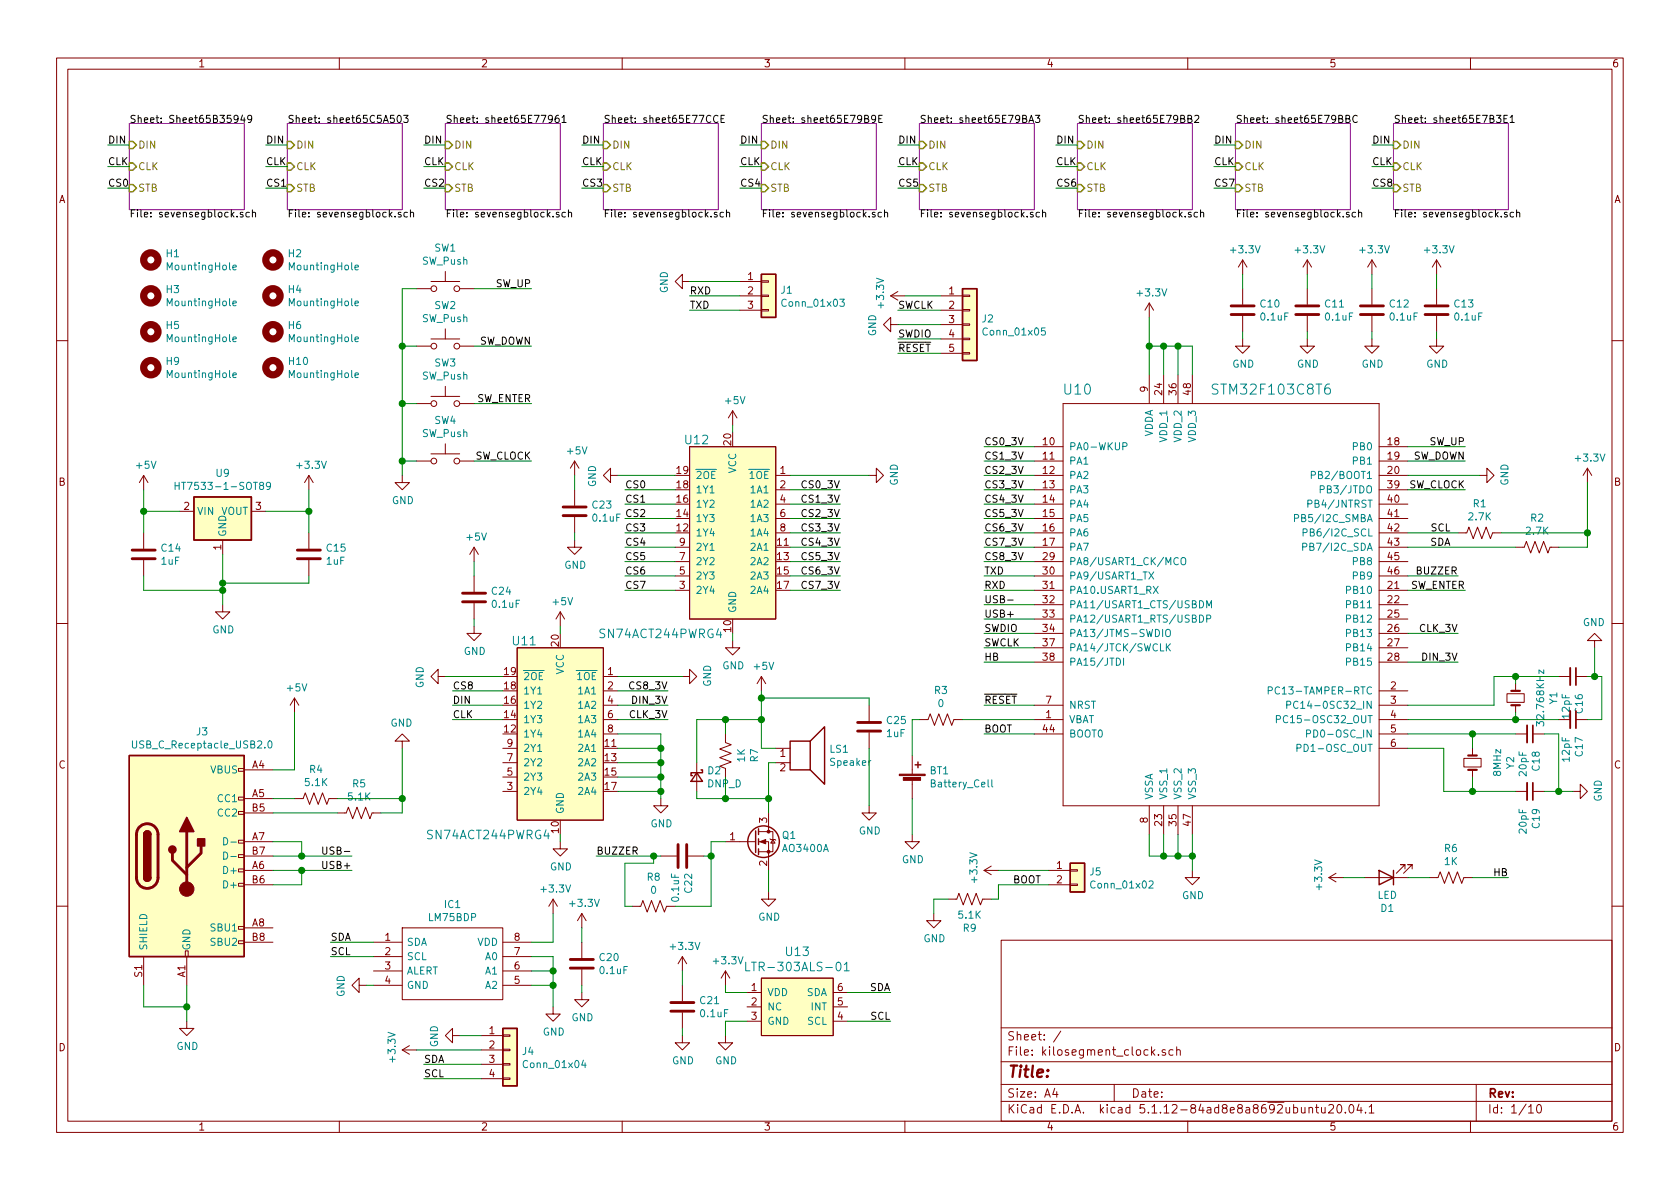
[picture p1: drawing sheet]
<svg xmlns="http://www.w3.org/2000/svg" width="297mm" height="210mm" viewBox="0 0 297 210" stroke-linecap="round" stroke-linejoin="round" font-family="sans-serif">
<defs><g id="words">
<text font-size="2.8" fill="#840000" x="178" y="190.5">Title:</text>
<g font-size="2.5" fill="#008484">
<text x="188.2" y="69.8">U10</text>
<text x="215" y="69.8">STM32F103C8T6</text>
</g>
<g font-size="2.1" fill="#008484">
<text x="121.2" y="78.6">U12</text>
<text x="106.3" y="112.8">SN74ACT244PWRG4</text>
<text x="90.8" y="114.1">U11</text>
<text x="75.8" y="148.4">SN74ACT244PWRG4</text>
<text x="133.1" y="171.7">LTR-303ALS-01</text>
<text x="139" y="169.1">U13</text>
</g>
<g font-size="2.1" fill="#840000">
<text x="178" y="184">Sheet: /</text>
<text x="178" y="186.7">File: kilosegment_clock.sch</text>
<text x="178" y="196.9">KiCad E.D.A. kicad 5.1.12-84ad8e8a8692ubuntu20.04.1</text>
<text x="178" y="194.1">Size: A4</text>
<text x="200" y="194.1">Date:</text>
<text x="263" y="194.1">Rev:</text>
<text x="263" y="196.9">Id: 1/10</text>
</g>
<g font-size="1.8" fill="#840000">
<text x="35" y="11.9">1</text>
<text x="85" y="11.9">2</text>
<text x="135" y="11.9">3</text>
<text x="185" y="11.9">4</text>
<text x="235" y="11.9">5</text>
<text x="285" y="11.9">6</text>
<text x="10.4" y="35.9">A</text>
<text x="285.4" y="35.9">A</text>
<text x="132.2" y="49.5">1</text>
<text x="132.2" y="52.1">2</text>
<text x="167.8" y="52.1">1</text>
<text x="132.2" y="54.6">3</text>
<text x="167.8" y="54.6">2</text>
<text x="167.8" y="57.1">3</text>
<text x="167.8" y="59.7">4</text>
<text x="167.8" y="62.2">5</text>
<text x="202.9" y="69.3" transform="rotate(-90 202.9 69.3)">9</text>
<text x="205.5" y="69.8" transform="rotate(-90 205.5 69.8)">24</text>
<text x="208" y="69.8" transform="rotate(-90 208 69.8)">36</text>
<text x="210.6" y="69.8" transform="rotate(-90 210.6 69.8)">48</text>
<text x="119.7" y="83.8">19</text>
<text x="129.3" y="78.7" transform="rotate(-90 129.3 78.7)">20</text>
<text x="137.9" y="83.8">1</text>
<text x="184.5" y="78.7">10</text>
<text x="184.5" y="81.3">11</text>
<text x="184.5" y="83.8">12</text>
<text x="245.4" y="78.7">18</text>
<text x="245.4" y="81.3">19</text>
<text x="245.4" y="83.8">20</text>
<text x="10.4" y="85.9">B</text>
<text x="119.7" y="88.9">16</text>
<text x="119.7" y="86.4">18</text>
<text x="137.9" y="86.4">2</text>
<text x="137.9" y="88.9">4</text>
<text x="184.5" y="86.4">13</text>
<text x="184.5" y="88.9">14</text>
<text x="245.4" y="86.4">39</text>
<text x="245.4" y="88.9">40</text>
<text x="285.4" y="85.9">B</text>
<text x="32.5" y="90.2">2</text>
<text x="45.2" y="90.2">3</text>
<text x="119.7" y="94">12</text>
<text x="119.7" y="91.4">14</text>
<text x="137.9" y="91.4">6</text>
<text x="137.9" y="94">8</text>
<text x="184.5" y="91.4">15</text>
<text x="184.5" y="94">16</text>
<text x="245.4" y="91.4">41</text>
<text x="245.4" y="94">42</text>
<text x="39.1" y="97.3" transform="rotate(-90 39.1 97.3)">1</text>
<text x="120.2" y="101.6">5</text>
<text x="120.2" y="99.1">7</text>
<text x="120.2" y="96.5">9</text>
<text x="137.5" y="96.5">11</text>
<text x="137.5" y="99.1">13</text>
<text x="137.5" y="101.6">15</text>
<text x="184.5" y="96.5">17</text>
<text x="184.5" y="99.1">29</text>
<text x="184.5" y="101.6">30</text>
<text x="245.4" y="96.5">43</text>
<text x="245.4" y="99.1">45</text>
<text x="245.4" y="101.6">46</text>
<text x="120.2" y="104.1">3</text>
<text x="137.5" y="104.1">17</text>
<text x="184.5" y="104.1">31</text>
<text x="184.5" y="106.7">32</text>
<text x="245.4" y="104.1">21</text>
<text x="245.4" y="106.7">22</text>
<text x="129.3" y="111.7" transform="rotate(-90 129.3 111.7)">10</text>
<text x="184.5" y="109.2">33</text>
<text x="184.5" y="111.8">34</text>
<text x="245.4" y="109.2">25</text>
<text x="245.4" y="111.8">26</text>
<text x="89.2" y="119.4">19</text>
<text x="98.8" y="114.2" transform="rotate(-90 98.8 114.2)">20</text>
<text x="107.5" y="119.4">1</text>
<text x="184.5" y="114.3">37</text>
<text x="184.5" y="116.8">38</text>
<text x="245.4" y="114.3">27</text>
<text x="245.4" y="116.8">28</text>
<text x="89.2" y="124.5">16</text>
<text x="89.2" y="121.9">18</text>
<text x="107.5" y="121.9">2</text>
<text x="107.5" y="124.5">4</text>
<text x="184.9" y="124.5">7</text>
<text x="245.9" y="121.9">2</text>
<text x="245.9" y="124.5">3</text>
<text x="89.2" y="129.5">12</text>
<text x="89.2" y="127">14</text>
<text x="107.5" y="127">6</text>
<text x="107.5" y="129.5">8</text>
<text x="184.5" y="129.5">44</text>
<text x="184.9" y="127">1</text>
<text x="245.9" y="127">4</text>
<text x="245.9" y="129.5">5</text>
<text x="10.4" y="135.9">C</text>
<text x="44.6" y="135.9">A4</text>
<text x="89.7" y="137.2">5</text>
<text x="89.7" y="134.6">7</text>
<text x="89.7" y="132.1">9</text>
<text x="107" y="132.1">11</text>
<text x="107" y="134.6">13</text>
<text x="107" y="137.2">15</text>
<text x="137.9" y="133.9">1</text>
<text x="137.9" y="136.4">2</text>
<text x="245.9" y="132.1">6</text>
<text x="285.4" y="135.9">C</text>
<text x="44.6" y="141">A5</text>
<text x="44.6" y="143.5">B5</text>
<text x="89.7" y="139.7">3</text>
<text x="107" y="139.7">17</text>
<text x="44.6" y="148.6">A7</text>
<text x="98.8" y="147.3" transform="rotate(-90 98.8 147.3)">10</text>
<text x="129.1" y="148.6">1</text>
<text x="135.6" y="145.5" transform="rotate(-90 135.6 145.5)">3</text>
<text x="202.9" y="145.5" transform="rotate(-90 202.9 145.5)">8</text>
<text x="205.5" y="146" transform="rotate(-90 205.5 146)">23</text>
<text x="208" y="146" transform="rotate(-90 208 146)">35</text>
<text x="210.6" y="146" transform="rotate(-90 210.6 146)">47</text>
<text x="44.6" y="153.7">A6</text>
<text x="44.6" y="151.1">B7</text>
<text x="135.6" y="153.1" transform="rotate(-90 135.6 153.1)">2</text>
<text x="186.8" y="153.7">1</text>
<text x="44.6" y="156.2">B6</text>
<text x="186.8" y="156.2">2</text>
<text x="44.6" y="163.8">A8</text>
<text x="44.6" y="166.4">B8</text>
<text x="68.1" y="166.4">1</text>
<text x="91" y="166.4">8</text>
<text x="25.1" y="172.8" transform="rotate(-90 25.1 172.8)">S1</text>
<text x="32.8" y="172.8" transform="rotate(-90 32.8 172.8)">A1</text>
<text x="68.1" y="168.9">2</text>
<text x="68.1" y="171.4">3</text>
<text x="68.1" y="174">4</text>
<text x="91" y="174">5</text>
<text x="91" y="171.4">6</text>
<text x="91" y="168.9">7</text>
<text x="132.9" y="175.3">1</text>
<text x="132.9" y="177.8">2</text>
<text x="148.1" y="177.8">5</text>
<text x="148.1" y="175.3">6</text>
<text x="10.4" y="185.9">D</text>
<text x="86.5" y="182.9">1</text>
<text x="86.5" y="185.4">2</text>
<text x="132.9" y="180.3">3</text>
<text x="148.1" y="180.3">4</text>
<text x="285.4" y="185.9">D</text>
<text x="86.5" y="188">3</text>
<text x="86.5" y="190.5">4</text>
<text x="35" y="199.9">1</text>
<text x="85" y="199.9">2</text>
<text x="135" y="199.9">3</text>
<text x="185" y="199.9">4</text>
<text x="235" y="199.9">5</text>
<text x="285" y="199.9">6</text>
</g>
<g font-size="1.8">
<text x="22.9" y="21.7">Sheet: Sheet65B35949</text>
<text x="50.8" y="21.7">Sheet: sheet65C5A503</text>
<text x="78.7" y="21.7">Sheet: sheet65E77961</text>
<text x="106.7" y="21.7">Sheet: sheet65E77CCE</text>
<text x="134.6" y="21.7">Sheet: sheet65E79B9E</text>
<text x="162.6" y="21.7">Sheet: sheet65E79BA3</text>
<text x="190.5" y="21.7">Sheet: sheet65E79BB2</text>
<text x="218.4" y="21.7">Sheet: sheet65E79BBC</text>
<text x="246.4" y="21.7">Sheet: sheet65E7B3E1</text>
<text x="19" y="25.4">DIN</text>
<text x="19" y="29.2">CLK</text>
<text x="47" y="29.2">CLK</text>
<text x="47" y="25.4">DIN</text>
<text x="74.9" y="29.2">CLK</text>
<text x="74.9" y="25.4">DIN</text>
<text x="102.9" y="29.2">CLK</text>
<text x="102.9" y="25.4">DIN</text>
<text x="130.8" y="25.4">DIN</text>
<text x="130.8" y="29.2">CLK</text>
<text x="158.7" y="25.4">DIN</text>
<text x="158.7" y="29.2">CLK</text>
<text x="186.7" y="29.2">CLK</text>
<text x="186.7" y="25.4">DIN</text>
<text x="214.6" y="29.2">CLK</text>
<text x="214.6" y="25.4">DIN</text>
<text x="242.6" y="25.4">DIN</text>
<text x="242.6" y="29.2">CLK</text>
<text x="19" y="33">CS0</text>
<text x="47" y="33">CS1</text>
<text x="74.9" y="33">CS2</text>
<text x="102.9" y="33">CS3</text>
<text x="130.8" y="33">CS4</text>
<text x="158.7" y="33">CS5</text>
<text x="186.7" y="33">CS6</text>
<text x="214.6" y="33">CS7</text>
<text x="242.6" y="33">CS8</text>
<text x="22.9" y="38.4">File: sevensegblock.sch</text>
<text x="50.8" y="38.4">File: sevensegblock.sch</text>
<text x="78.7" y="38.4">File: sevensegblock.sch</text>
<text x="106.7" y="38.4">File: sevensegblock.sch</text>
<text x="134.6" y="38.4">File: sevensegblock.sch</text>
<text x="162.6" y="38.4">File: sevensegblock.sch</text>
<text x="190.5" y="38.4">File: sevensegblock.sch</text>
<text x="218.4" y="38.4">File: sevensegblock.sch</text>
<text x="246.4" y="38.4">File: sevensegblock.sch</text>
<text x="87.7" y="50.8">SW_UP</text>
<text x="121.9" y="52.1">RXD</text>
<text x="121.9" y="54.6">TXD</text>
<text x="158.7" y="54.6">SWCLK</text>
<text x="158.7" y="59.7">SWDIO</text>
<text x="84.6" y="61">SW_DOWN</text>
<text x="158.7" y="62.2">RESET</text>
<text x="84.2" y="71.1">SW_ENTER</text>
<text x="83.9" y="81.3">SW_CLOCK</text>
<text x="174" y="78.7">CS0_3V</text>
<text x="174" y="81.3">CS1_3V</text>
<text x="174" y="83.8">CS2_3V</text>
<text x="249.7" y="81.3">SW_DOWN</text>
<text x="252.8" y="78.7">SW_UP</text>
<text x="110.5" y="86.4">CS0</text>
<text x="110.5" y="88.9">CS1</text>
<text x="142" y="86.4">CS0_3V</text>
<text x="142" y="88.9">CS1_3V</text>
<text x="174" y="88.9">CS4_3V</text>
<text x="174" y="86.4">CS3_3V</text>
<text x="249" y="86.4">SW_CLOCK</text>
<text x="110.5" y="91.4">CS2</text>
<text x="110.5" y="94">CS3</text>
<text x="142" y="91.4">CS2_3V</text>
<text x="142" y="94">CS3_3V</text>
<text x="174" y="91.4">CS5_3V</text>
<text x="174" y="94">CS6_3V</text>
<text x="253" y="94">SCL</text>
<text x="110.5" y="96.5">CS4</text>
<text x="110.5" y="99.1">CS5</text>
<text x="110.5" y="101.6">CS6</text>
<text x="142" y="96.5">CS4_3V</text>
<text x="142" y="99.1">CS5_3V</text>
<text x="142" y="101.6">CS6_3V</text>
<text x="174" y="101.6">TXD</text>
<text x="174" y="96.5">CS7_3V</text>
<text x="174" y="99.1">CS8_3V</text>
<text x="250.6" y="101.6">BUZZER</text>
<text x="252.8" y="96.5">SDA</text>
<text x="110.5" y="104.1">CS7</text>
<text x="142" y="104.1">CS7_3V</text>
<text x="174" y="104.1">RXD</text>
<text x="174" y="106.7">USB-</text>
<text x="249.3" y="104.1">SW_ENTER</text>
<text x="174" y="111.8">SWDIO</text>
<text x="174" y="109.2">USB+</text>
<text x="251" y="111.8">CLK_3V</text>
<text x="174" y="116.8">HB</text>
<text x="174" y="114.3">SWCLK</text>
<text x="251.6" y="116.8">DIN_3V</text>
<text x="80" y="124.5">DIN</text>
<text x="80" y="121.9">CS8</text>
<text x="111.5" y="121.9">CS8_3V</text>
<text x="111.9" y="124.5">DIN_3V</text>
<text x="174" y="124.5">RESET</text>
<text x="80" y="127">CLK</text>
<text x="111.3" y="127">CLK_3V</text>
<text x="174" y="129.5">BOOT</text>
<text x="57.5" y="153.7">USB+</text>
<text x="57.9" y="151.1">USB-</text>
<text x="105.4" y="151.1">BUZZER</text>
<text x="264.1" y="154.9">HB</text>
<text x="179.1" y="156.2">BOOT</text>
<text x="58.4" y="166.4">SDA</text>
<text x="58.4" y="168.9">SCL</text>
<text x="153.7" y="175.3">SDA</text>
<text x="153.9" y="180.3">SCL</text>
<text x="74.9" y="188">SDA</text>
<text x="74.9" y="190.5">SCL</text>
</g>
<g font-size="1.8" fill="#848400">
<text x="24.4" y="26.3">DIN</text>
<text x="52.3" y="26.3">DIN</text>
<text x="80.3" y="26.3">DIN</text>
<text x="108.2" y="26.3">DIN</text>
<text x="136.1" y="26.3">DIN</text>
<text x="164.1" y="26.3">DIN</text>
<text x="192" y="26.3">DIN</text>
<text x="220" y="26.3">DIN</text>
<text x="247.9" y="26.3">DIN</text>
<text x="24.4" y="30.1">CLK</text>
<text x="24.4" y="33.9">STB</text>
<text x="52.3" y="30.1">CLK</text>
<text x="52.3" y="33.9">STB</text>
<text x="80.3" y="30.1">CLK</text>
<text x="80.3" y="33.9">STB</text>
<text x="108.2" y="30.1">CLK</text>
<text x="108.2" y="33.9">STB</text>
<text x="136.1" y="30.1">CLK</text>
<text x="136.1" y="33.9">STB</text>
<text x="164.1" y="30.1">CLK</text>
<text x="164.1" y="33.9">STB</text>
<text x="192" y="30.1">CLK</text>
<text x="192" y="33.9">STB</text>
<text x="220" y="30.1">CLK</text>
<text x="220" y="33.9">STB</text>
<text x="247.9" y="30.1">CLK</text>
<text x="247.9" y="33.9">STB</text>
</g>
<g font-size="1.8" fill="#008484">
<text x="29.4" y="45.5">H1</text>
<text x="29.8" y="47.8">MountingHole</text>
<text x="51" y="45.5">H2</text>
<text x="51.4" y="47.8">MountingHole</text>
<text x="74.7" y="46.8">SW_Push</text>
<text x="76.8" y="44.5">SW1</text>
<text x="217.8" y="44.8">+3.3V</text>
<text x="229.2" y="44.8">+3.3V</text>
<text x="240.6" y="44.8">+3.3V</text>
<text x="252" y="44.8">+3.3V</text>
<text x="29.4" y="51.8">H3</text>
<text x="51" y="51.8">H4</text>
<text x="118.1" y="51.9" transform="rotate(-90 118.1 51.9)">GND</text>
<text x="138.1" y="51.9">J1</text>
<text x="201.2" y="52.4">+3.3V</text>
<text x="29.4" y="58.2">H5</text>
<text x="29.8" y="54.1">MountingHole</text>
<text x="51" y="58.2">H6</text>
<text x="51.4" y="54.1">MountingHole</text>
<text x="74.7" y="57">SW_Push</text>
<text x="76.8" y="54.7">SW2</text>
<text x="138.6" y="54.2">Conn_01x03</text>
<text x="154.9" y="59.5" transform="rotate(-90 154.9 59.5)">GND</text>
<text x="156.3" y="54.3" transform="rotate(-90 156.3 54.3)">+3.3V</text>
<text x="173.7" y="57">J2</text>
<text x="174.1" y="59.3">Conn_01x05</text>
<text x="222.9" y="54.4">C10</text>
<text x="223" y="56.7">0.1uF</text>
<text x="234.3" y="54.4">C11</text>
<text x="234.4" y="56.7">0.1uF</text>
<text x="245.8" y="54.4">C12</text>
<text x="245.9" y="56.7">0.1uF</text>
<text x="257.2" y="54.4">C13</text>
<text x="257.3" y="56.7">0.1uF</text>
<text x="29.4" y="64.5">H9</text>
<text x="29.8" y="60.5">MountingHole</text>
<text x="51.1" y="64.5">H10</text>
<text x="51.4" y="60.5">MountingHole</text>
<text x="76.8" y="64.8">SW3</text>
<text x="217.9" y="65">GND</text>
<text x="229.3" y="65">GND</text>
<text x="240.7" y="65">GND</text>
<text x="252.2" y="65">GND</text>
<text x="29.8" y="66.8">MountingHole</text>
<text x="51.4" y="66.8">MountingHole</text>
<text x="74.7" y="67.1">SW_Push</text>
<text x="128.3" y="71.5">+5V</text>
<text x="74.7" y="77.3">SW_Push</text>
<text x="76.8" y="75">SW4</text>
<text x="203.8" y="77.4" transform="rotate(-90 203.8 77.4)">VDDA</text>
<text x="24.2" y="82.9">+5V</text>
<text x="52.7" y="82.9">+3.3V</text>
<text x="100.4" y="80.4">+5V</text>
<text x="130.2" y="83.7" transform="rotate(-90 130.2 83.7)">VCC</text>
<text x="189" y="79.6">PA0-WKUP</text>
<text x="189" y="82.2">PA1</text>
<text x="206.4" y="78.1" transform="rotate(-90 206.4 78.1)">VDD_1</text>
<text x="208.9" y="78.1" transform="rotate(-90 208.9 78.1)">VDD_2</text>
<text x="211.5" y="78.1" transform="rotate(-90 211.5 78.1)">VDD_3</text>
<text x="239.4" y="79.6">PB0</text>
<text x="239.4" y="82.2">PB1</text>
<text x="278.7" y="81.6">+3.3V</text>
<text x="32.4" y="86.6">HT7533-1-SOT89</text>
<text x="38.3" y="84.3">U9</text>
<text x="69.3" y="89.1">GND</text>
<text x="104.8" y="89.9">C23</text>
<text x="105.4" y="86.2" transform="rotate(-90 105.4 86.2)">GND</text>
<text x="122.9" y="89.8">1Y2</text>
<text x="122.9" y="87.2">1Y1</text>
<text x="122.9" y="84.7">2OE</text>
<text x="132.6" y="84.7">1OE</text>
<text x="132.9" y="87.2">1A1</text>
<text x="132.9" y="89.8">1A2</text>
<text x="158.7" y="85.9" transform="rotate(-90 158.7 85.9)">GND</text>
<text x="189" y="84.7">PA2</text>
<text x="189" y="87.2">PA3</text>
<text x="189" y="89.8">PA4</text>
<text x="232" y="89.8">PB4/JNTRST</text>
<text x="232.8" y="84.7">PB2/BOOT1</text>
<text x="234.2" y="87.2">PB3/JTDO</text>
<text x="260.5" y="89.7">R1</text>
<text x="266.7" y="85.9" transform="rotate(-90 266.7 85.9)">GND</text>
<text x="34.8" y="91.1">VIN</text>
<text x="39" y="91.1">VOUT</text>
<text x="40" y="95" transform="rotate(-90 40 95)">GND</text>
<text x="82.6" y="95.6">+5V</text>
<text x="104.9" y="92.2">0.1uF</text>
<text x="122.9" y="94.9">1Y4</text>
<text x="122.9" y="92.3">1Y3</text>
<text x="132.9" y="92.3">1A3</text>
<text x="132.9" y="94.9">1A4</text>
<text x="189" y="92.3">PA5</text>
<text x="189" y="94.9">PA6</text>
<text x="229.9" y="92.3">PB5/I2C_SMBA</text>
<text x="231.6" y="94.9">PB6/I2C_SCL</text>
<text x="259.8" y="92">2.7K</text>
<text x="269.9" y="94.6">2.7K</text>
<text x="270.7" y="92.2">R2</text>
<text x="28.5" y="99.9">1uF</text>
<text x="28.6" y="97.6">C14</text>
<text x="57.8" y="99.9">1uF</text>
<text x="57.8" y="97.6">C15</text>
<text x="99.8" y="100.6">GND</text>
<text x="122.9" y="99.9">2Y2</text>
<text x="122.9" y="97.4">2Y1</text>
<text x="132.9" y="97.4">2A1</text>
<text x="132.9" y="99.9">2A2</text>
<text x="189" y="97.4">PA7</text>
<text x="189" y="99.9">PA8/USART1_CK/MCO</text>
<text x="231.4" y="97.4">PB7/I2C_SDA</text>
<text x="239.4" y="99.9">PB8</text>
<text x="87" y="105.2">C24</text>
<text x="87.1" y="107.5">0.1uF</text>
<text x="97.8" y="107">+5V</text>
<text x="122.9" y="105">2Y4</text>
<text x="122.9" y="102.5">2Y3</text>
<text x="132.9" y="102.5">2A3</text>
<text x="132.9" y="105">2A4</text>
<text x="189" y="102.5">PA9/USART1_TX</text>
<text x="189" y="105">PA10.USART1_RX</text>
<text x="189" y="107.6">PA11/USART1_CTS/USBDM</text>
<text x="238.4" y="105">PB10</text>
<text x="238.4" y="107.6">PB11</text>
<text x="239.4" y="102.5">PB9</text>
<text x="37.5" y="112">GND</text>
<text x="130.2" y="108.5" transform="rotate(-90 130.2 108.5)">GND</text>
<text x="189" y="110.1">PA12/USART1_RTS/USBDP</text>
<text x="189" y="112.6">PA13/JTMS-SWDIO</text>
<text x="238.4" y="110.1">PB12</text>
<text x="238.4" y="112.6">PB13</text>
<text x="279.9" y="110.7">GND</text>
<text x="82" y="115.8">GND</text>
<text x="99.7" y="119.3" transform="rotate(-90 99.7 119.3)">VCC</text>
<text x="127.7" y="118.4">GND</text>
<text x="133.4" y="118.5">+5V</text>
<text x="189" y="115.2">PA14/JTCK/SWCLK</text>
<text x="189" y="117.7">PA15/JTDI</text>
<text x="238.4" y="115.2">PB14</text>
<text x="238.4" y="117.7">PB15</text>
<text x="50.9" y="122.3">+5V</text>
<text x="74.9" y="121.7" transform="rotate(-90 74.9 121.7)">GND</text>
<text x="92.5" y="125.3">1Y2</text>
<text x="92.5" y="122.8">1Y1</text>
<text x="92.5" y="120.3">2OE</text>
<text x="102.1" y="120.3">1OE</text>
<text x="102.4" y="122.8">1A1</text>
<text x="102.4" y="125.3">1A2</text>
<text x="125.7" y="121.5" transform="rotate(-90 125.7 121.5)">GND</text>
<text x="165.3" y="122.7">R3</text>
<text x="165.9" y="125">0</text>
<text x="189" y="125.3">NRST</text>
<text x="226.1" y="122.8">PC13-TAMPER-RTC</text>
<text x="229.6" y="125.3">PC14-0SC32_IN</text>
<text x="275.3" y="124.5" transform="rotate(-90 275.3 124.5)">Y1</text>
<text x="34.8" y="130">J3</text>
<text x="69" y="128.5">GND</text>
<text x="92.5" y="130.4">1Y4</text>
<text x="92.5" y="127.9">1Y3</text>
<text x="102.4" y="127.9">1A3</text>
<text x="102.4" y="130.4">1A4</text>
<text x="156.8" y="130.3">1uF</text>
<text x="156.9" y="128">C25</text>
<text x="189" y="127.9">VBAT</text>
<text x="189" y="130.4">BOOT0</text>
<text x="227.3" y="127.9">PC15-OSC32_OUT</text>
<text x="232.2" y="130.4">PD0-OSC_IN</text>
<text x="273" y="127.9" transform="rotate(-90 273 127.9)">32.768KHz</text>
<text x="277.5" y="127" transform="rotate(-90 277.5 127)">12pF</text>
<text x="279.9" y="126.1" transform="rotate(-90 279.9 126.1)">C16</text>
<text x="24" y="132.4">USB_C_Receptacle_USB2.0</text>
<text x="37.3" y="136.8">VBUS</text>
<text x="54.8" y="136.7">R4</text>
<text x="92.5" y="135.5">2Y2</text>
<text x="92.5" y="133">2Y1</text>
<text x="102.4" y="133">2A1</text>
<text x="102.4" y="135.5">2A2</text>
<text x="125.2" y="136.9">D2</text>
<text x="131.7" y="134.7" transform="rotate(-90 131.7 134.7)">1K</text>
<text x="134" y="134.7" transform="rotate(-90 134 134.7)">R7</text>
<text x="146.7" y="133.1">LS1</text>
<text x="146.9" y="135.4">Speaker</text>
<text x="164.4" y="136.9">BT1</text>
<text x="230.3" y="133">PD1-OSC_OUT</text>
<text x="265.4" y="137.2" transform="rotate(-90 265.4 137.2)">8MHz</text>
<text x="267.7" y="135.9" transform="rotate(-90 267.7 135.9)">Y2</text>
<text x="269.9" y="137.2" transform="rotate(-90 269.9 137.2)">20pF</text>
<text x="272.2" y="136.2" transform="rotate(-90 272.2 136.2)">C18</text>
<text x="277.5" y="134.6" transform="rotate(-90 277.5 134.6)">12pF</text>
<text x="279.9" y="133.7" transform="rotate(-90 279.9 133.7)">C17</text>
<text x="38.6" y="141.9">CC1</text>
<text x="54" y="139">5.1K</text>
<text x="61.6" y="141.5">5.1K</text>
<text x="62.4" y="139.2">R5</text>
<text x="92.5" y="140.6">2Y4</text>
<text x="92.5" y="138">2Y3</text>
<text x="102.4" y="138">2A3</text>
<text x="102.4" y="140.6">2A4</text>
<text x="125.1" y="139.2">DNP_D</text>
<text x="164.9" y="139.2">Battery_Cell</text>
<text x="203.8" y="141.5" transform="rotate(-90 203.8 141.5)">VSSA</text>
<text x="206.4" y="141.5" transform="rotate(-90 206.4 141.5)">VSS_1</text>
<text x="208.9" y="141.5" transform="rotate(-90 208.9 141.5)">VSS_2</text>
<text x="211.5" y="141.5" transform="rotate(-90 211.5 141.5)">VSS_3</text>
<text x="283.2" y="141.8" transform="rotate(-90 283.2 141.8)">GND</text>
<text x="38.6" y="144.4">CC2</text>
<text x="99.7" y="144" transform="rotate(-90 99.7 144)">GND</text>
<text x="115" y="146.3">GND</text>
<text x="138.4" y="148.4">Q1</text>
<text x="151.8" y="147.6">GND</text>
<text x="269.9" y="147.3" transform="rotate(-90 269.9 147.3)">20pF</text>
<text x="272.2" y="146.4" transform="rotate(-90 272.2 146.4)">C19</text>
<text x="39.9" y="154.6">D+</text>
<text x="97.2" y="153.9">GND</text>
<text x="114.5" y="155.7">R8</text>
<text x="138.5" y="150.7">AO3400A</text>
<text x="159.5" y="152.6">GND</text>
<text x="172.8" y="155.9" transform="rotate(-90 172.8 155.9)">+3.3V</text>
<text x="192.7" y="154.8">J5</text>
<text x="255.4" y="150.7">R6</text>
<text x="255.4" y="153">1K</text>
<text x="39.9" y="157.1">D+</text>
<text x="78.6" y="160.6">IC1</text>
<text x="95.8" y="157.8">+3.3V</text>
<text x="100.9" y="160.4">+3.3V</text>
<text x="115.1" y="158.1">0</text>
<text x="120.1" y="159.3" transform="rotate(-90 120.1 159.3)">0.1uF</text>
<text x="122.4" y="157.8" transform="rotate(-90 122.4 157.8)">C22</text>
<text x="193.2" y="157.1">Conn_01x02</text>
<text x="209" y="159">GND</text>
<text x="233.8" y="157.1" transform="rotate(-90 233.8 157.1)">+3.3V</text>
<text x="243.5" y="158.9">LED</text>
<text x="244.2" y="161.3">D1</text>
<text x="37.4" y="164.7">SBU1</text>
<text x="37.4" y="167.3">SBU2</text>
<text x="71.9" y="167.3">SDA</text>
<text x="75.9" y="162.9">LM75BDP</text>
<text x="84.4" y="167.3">VDD</text>
<text x="118.7" y="168">+3.3V</text>
<text x="134.1" y="162.8">GND</text>
<text x="163.3" y="166.6">GND</text>
<text x="169.6" y="162.5">5.1K</text>
<text x="170.3" y="164.8">R9</text>
<text x="26" y="168.1" transform="rotate(-90 26 168.1)">SHIELD</text>
<text x="33.7" y="168.1" transform="rotate(-90 33.7 168.1)">GND</text>
<text x="71.9" y="169.8">SCL</text>
<text x="71.9" y="172.3">ALERT</text>
<text x="85.9" y="172.3">A1</text>
<text x="85.9" y="169.8">A0</text>
<text x="106.1" y="169.9">C20</text>
<text x="106.2" y="172.3">0.1uF</text>
<text x="126.3" y="170.5">+3.3V</text>
<text x="60.9" y="176.3" transform="rotate(-90 60.9 176.3)">GND</text>
<text x="71.9" y="174.9">GND</text>
<text x="85.9" y="174.9">A2</text>
<text x="123.9" y="177.6">C21</text>
<text x="124" y="179.9">0.1uF</text>
<text x="135.6" y="176.1">VDD</text>
<text x="135.6" y="178.7">NC</text>
<text x="142.6" y="176.1">SDA</text>
<text x="143.5" y="178.7">INT</text>
<text x="31.2" y="185.7">GND</text>
<text x="77.4" y="185.2" transform="rotate(-90 77.4 185.2)">GND</text>
<text x="96" y="183.1">GND</text>
<text x="101" y="180.6">GND</text>
<text x="135.6" y="181.2">GND</text>
<text x="142.8" y="181.2">SCL</text>
<text x="70" y="187.6" transform="rotate(-90 70 187.6)">+3.3V</text>
<text x="92.4" y="186.6">J4</text>
<text x="92.8" y="188.9">Conn_01x04</text>
<text x="118.8" y="188.2">GND</text>
<text x="126.4" y="188.2">GND</text>
</g>
</g></defs>
<g fill="none" stroke="#840000" stroke-width=".18">
<path d="M10 10.3h277v189.9h-277zM12 12.2h273v186.1h-273zM60 10.3v1.9M110 10.3v1.9M160 10.3v1.9M210 10.3v1.9M260 10.3v1.9M73.7 51h2.5M76.2 49.8h5.1M76.2 59.9h5.1M78.7 48v1.8M78.7 58.2v1.7"/>
<path d="M81.3 51h2.5M120.6 49.8v-1.3l-1.2 1.3 1.2 1.2v-1.2h1.3M130.8 49.8h3.8M130.8 52.3h3.8M130.8 54.9h3.8M134.6 54.7h1.3v.3h-1.3zM134.6 49.7h1.3v.2h-1.3zM134.6 52.2h1.3v.2h-1.3zM157.5 57.4v-1.3l-1.3 1.3 1.3 1.3v-1.3h1.2M157.5 52.3h2.5M157.5 52.3l1.2 .8M158.7 51.6l-1.2 .7"/>
<path d="M166.4 59.9h3.8M166.4 52.3h3.8M166.4 54.9h3.8M166.4 57.4h3.8M170.2 59.8h1.2v.3h-1.2zM170.2 54.7h1.2v.3h-1.2zM170.2 52.2h1.2v.2h-1.2zM170.2 57.3h1.2v.2h-1.2zM203.2 53.6l-.8 1.3M203.2 53.6v2.5M203.2 53.6l.8 1.3M219.7 59.9v1.3h1.3l-1.3 1.3-1.3-1.3h1.3"/>
<path d="M219.7 46v2.5M219.7 51v2.8M219.7 55.9v2.8M219.7 46l-.8 1.2M219.7 46l.8 1.2M231.1 59.9v1.3h1.3l-1.3 1.3-1.2-1.3h1.2M231.1 46v2.5M231.1 51v2.8M231.1 55.9v2.8M231.1 46l-.7 1.2M231.1 46l.8 1.2M242.6 59.9v1.3h1.2l-1.2 1.3-1.3-1.3h1.3"/>
<path d="M242.6 46v2.5M242.6 51v2.8M242.6 55.9v2.8M242.6 46l-.8 1.2M242.6 46l.7 1.2M254 59.9v1.3h1.3l-1.3 1.3-1.3-1.3h1.3M254 46v2.5M254 51v2.8M254 55.9v2.8M254 46l-.8 1.2M254 46l.8 1.2M10 60.2h2"/>
<path d="M73.7 61.2h2.5M73.7 71.4h2.5M76.2 70.1h5.1M78.7 68.3v1.8M78.7 78.5v1.8M81.3 61.2h2.5M81.3 71.4h2.5M121.9 79h15.3v30.5h-15.3zM129.5 72.6l-.7 1.3M129.5 72.6v2.6M129.5 72.6l.8 1.3M166.4 62.5h3.8"/>
<path d="M170.2 62.4h1.2v.2h-1.2zM182.9 79h5.1M188 71.4h55.8v71.1h-55.8zM203.2 66.3v5.1M205.7 66.3v5.1M208.3 66.3v5.1M210.8 66.3v5.1M243.8 79h5.1M285 60.2h2M25.4 84.1l-.8 1.2M25.4 84.1v2.5M25.4 94.2v2.8"/>
<path d="M25.4 99.1v2.7M25.4 84.1l.8 1.2M31.7 90.4h2.6M39.4 95.5v2.5M44.4 90.4h2.6M54.6 84.1v2.5M54.6 94.2v2.8M54.6 99.1v2.7M54.6 84.1l-.8 1.2M54.6 84.1l.8 1.2M71.1 84.1v1.2h1.3l-1.3 1.3-1.3-1.3h1.3M73.7 81.5h2.5"/>
<path d="M76.2 80.3h5.1M81.3 81.5h2.5M83.8 96.8l-.7 1.2M83.8 96.8v2.5M83.8 96.8l.8 1.2M101.6 95.5v1.3h1.3l-1.3 1.2-1.3-1.2h1.3M101.6 81.5v2.6M101.6 86.6v2.8M101.6 91.4v2.8M101.6 81.5l-.8 1.3M101.6 81.5l.8 1.3M107.9 84.1v-1.3l-1.2 1.3 1.2 1.2v-1.2h1.3"/>
<path d="M119.4 96.8h2.5M119.4 99.3h2.5M137.2 94.2h2.5M137.2 84.1h2.5M137.2 86.6h2.5M137.2 89.1h2.5M137.2 91.7h2.5M153.7 84.1h1.2v-1.3l1.3 1.3-1.3 1.2v-1.2M182.9 81.5h5.1M182.9 94.2h5.1M182.9 96.8h5.1M182.9 84.1h5.1"/>
<path d="M182.9 86.6h5.1M182.9 89.1h5.1M182.9 91.7h5.1M182.9 99.3h5.1M243.8 81.5h5.1M243.8 94.2h5.1M243.8 96.8h5.1M243.8 84.1h5.1M243.8 86.6h5.1M243.8 89.1h5.1M243.8 91.7h5.1M243.8 99.3h5.1"/>
<path d="M257.8 94.2h1.5l.4-1 .8 2 .7-2 .8 2 .8-2 .7 2 .4-1h1.5M261.6 84.1h1.3v-1.3l1.3 1.3-1.3 1.2v-1.2M268 96.8h1.5l.4-1 .7 2 .8-2 .8 2 .7-2 .8 2 .4-1h1.5M280.7 82.8l-.8 1.3M280.7 82.8v2.5M280.7 82.8l.7 1.3M10 110.3h2M39.4 106.9v1.3h1.2l-1.2 1.3-1.3-1.3h1.3M77.5 119.6v-1.2l-1.3 1.2 1.3 1.3v-1.3h1.2M83.8 110.7v1.3h1.3l-1.3 1.3-1.3-1.3h1.3M83.8 101.8v2.8M83.8 106.7v2.8"/>
<path d="M91.4 114.5h15.3v30.5h-15.3zM99.1 108.2l-.8 1.3M99.1 108.2v2.5M99.1 108.2l.7 1.3M106.7 119.6h2.5M119.4 104.4h2.5M119.4 101.8h2.5M120.6 119.6h1.3v-1.2l1.3 1.2-1.3 1.3v-1.3M129.5 113.3v1.2h1.3l-1.3 1.3-1.2-1.3h1.2M134.6 119.6l-.7 1.3M134.6 119.6v2.6M134.6 119.6l.8 1.3"/>
<path d="M182.9 104.4h5.1M182.9 101.8h5.1M182.9 106.9h5.1M182.9 109.5h5.1M182.9 112h5.1M182.9 114.5h5.1M182.9 117.1h5.1M243.8 104.4h5.1M243.8 101.8h5.1M243.8 106.9h5.1M243.8 109.5h5.1M243.8 112h5.1"/>
<path d="M243.8 114.5h5.1M243.8 117.1h5.1M275.6 119.6h2M278.6 119.6h2.1M281.9 113.3h1.3l-1.3-1.3-1.2 1.3h1.2v1.2M285 110.3h2M42.2 135.9h1v.5h-1zM43.2 136.1h5.1M52.1 123.4l-.8 1.3M52.1 123.4v2.6M52.1 123.4l.7 1.3M71.1 131.1h1.3l-1.3-1.3-1.3 1.3h1.3v1.2"/>
<path d="M88.9 139.9h2.5M88.9 137.4h2.5M88.9 134.9h2.5M88.9 132.3h2.5M106.7 122.2h2.5M106.7 124.7h2.5M106.7 127.2h2.5M106.7 129.8h2.5M123.2 134.9v5M128.3 129.8v1.5l1 .4-2 .8 2 .7-2 .8 2 .7-2 .8 1 .4v1.5M137.2 134.9h2.5M137.2 132.3h2.5"/>
<path d="M153.7 124.7v2.8M153.7 129.5v2.8M161.3 133.6v3.3M161.3 137.9v3.3M162.6 127.2h1.5l.4-1 .7 2.1 .8-2.1 .8 2.1 .7-2.1 .8 2.1 .4-1.1h1.5M182.9 124.7h5.1M182.9 127.2h5.1M182.9 129.8h5.1M243.8 122.2h5.1M243.8 124.7h5.1M243.8 127.2h5.1M243.8 129.8h5.1"/>
<path d="M243.8 132.3h5.1M258.8 134.1h3.1v1.5h-3.1zM260.3 132.3v1.3M260.3 136.1v1.3M266.4 122.7h3.1v1.5h-3.1zM268 139.9h2M268 129.8h2M268 120.9v1.3M268 124.7v1.3M271 139.9h2M271 129.8h2M275.6 127.2h2"/>
<path d="M278.1 139.9h1.3v-1.2l1.3 1.2-1.3 1.3v-1.3M278.6 127.2h2.1M42.2 156.2h1v.5h-1zM42.2 153.7h1v.5h-1zM42.2 151.1h1v.5h-1zM42.2 148.6h1v.5h-1zM42.2 143.5h1v.5h-1zM42.2 141h1v.5h-1zM43.2 151.4h5.1M43.2 148.8h5.1M43.2 143.8h5.1M43.2 141.2h5.1"/>
<path d="M43.2 153.9h5.1M43.2 156.5h5.1M52.1 141.2h1.5l.4-1 .7 2 .8-2 .8 2 .7-2 .8 2 .4-1h1.5M59.7 143.8h1.5l.4-1.1 .8 2.1 .7-2.1 .8 2.1 .7-2.1 .8 2.1 .4-1h1.5M97.8 159l-.8 1.3M97.8 159v2.5M97.8 159l.8 1.3M99.1 148.8v1.3h1.2l-1.2 1.3-1.3-1.3h1.3M116.8 141.2v1.3h1.3l-1.3 1.3-1.2-1.3h1.2M116.8 151.4h2.8M121.7 151.4h2.8M128.3 148.8h5.3"/>
<path d="M134.1 148.8h1.8v5.1M134.1 147.1h2.6v3.5h-2.6M135.9 157.7v1.3h1.3l-1.3 1.3-1.3-1.3h1.3M135.9 143.8v3.3M136.1 148.3l.2 .2h.7l.2 .1M136.7 148.5l.3 .6h-.7zM153.7 142.5v1.3h1.2l-1.2 1.2-1.3-1.2h1.3M161.3 147.6v1.2h1.3l-1.3 1.3-1.3-1.3h1.3M167.6 159h1.6l.3-1 .8 2 .8-2 .7 2 .8-2 .8 2 .3-1h1.6M174 153.9h2.5M174 153.9l1.3 .8M175.3 153.2l-1.3 .7"/>
<path d="M185.4 153.9h3.8M185.4 156.5h3.8M189.2 156.3h1.3v.3h-1.3zM189.2 153.8h1.3v.2h-1.3zM203.2 142.5v5.1M205.7 142.5v5.1M208.3 142.5v5.1M210.8 153.9v1.3h1.3l-1.3 1.3-1.3-1.3h1.3M210.8 142.5v5.1M234.9 155.2h2.6M234.9 155.2l1.3 .8M236.2 154.4l-1.3 .8"/>
<path d="M241.3 155.2h7.6M248.4 153.7v-.8h-.8h.8l-1.5 1.5M249.7 153.7v-.8h-.8h.8l-1.5 1.5M252.7 155.2h1.6l.3-1 .8 2 .8-2 .7 2 .8-2 .7 2 .4-1h1.5M10 160.2h2M25.4 169.2v5M32.8 168.1h.5v1.1h-.5zM33 169.2v5M42.2 166.4h1v.5h-1zM42.2 163.8h1v.5h-1zM43.2 166.6h5.1M43.2 164.1h5.1"/>
<path d="M63.5 174.2v-1.2l-1.3 1.2 1.3 1.3v-1.3h1.3M66 166.6h5.1M66 169.2h5.1M66 171.7h5.1M66 174.2h5.1M71.1 164.1h17.8v12.7h-17.8zM88.9 166.6h5.1M88.9 169.2h5.1M88.9 171.7h5.1M88.9 174.2h5.1M97.8 178v1.3h1.3l-1.3 1.3-1.3-1.3h1.3M102.9 175.5v1.3h1.2l-1.2 1.2-1.3-1.2h1.3"/>
<path d="M102.9 161.5l-.8 1.3M102.9 161.5v2.6M102.9 166.6v2.8M102.9 171.4v2.8M102.9 161.5l.7 1.3M111.8 160.3h1.5l.4-1 .7 2 .8-2 .8 2 .7-2 .8 2 .4-1h1.5M120.6 169.2l-.7 1.2M120.6 169.2v2.5M120.6 174.2v2.8M120.6 179.1v2.8M120.6 169.2l.8 1.2M128.3 171.7v2.5"/>
<path d="M128.3 171.7l-.8 1.3M128.3 171.7l.7 1.3M132.1 175.5h2.5M132.1 178h2.5M134.6 173h12.7v10.1h-12.7zM147.3 175.5h2.6M147.3 178h2.6M165.1 161.5v1.3h1.3l-1.3 1.3-1.3-1.3h1.3M177 166.3h108v32h-108zM285 160.2h2M33 180.6v1.3h1.3l-1.3 1.2-1.3-1.2h1.3M60 198.3v1.9"/>
<path d="M71.1 185.7l1.3 .7M71.1 185.7h2.6M72.4 184.9l-1.3 .8M80 183.1v-1.2l-1.3 1.2 1.3 1.3v-1.3h1.3M85.1 185.7h3.8M85.1 183.1h3.8M85.1 188.2h3.8M85.1 190.7h3.8M88.9 190.6h1.3v.3h-1.3zM88.9 188.1h1.3v.2h-1.3zM88.9 183h1.3v.3h-1.3zM88.9 185.5h1.3v.3h-1.3z"/>
<path d="M110 198.3v1.9M120.6 183.1v1.3h1.3l-1.3 1.3-1.2-1.3h1.2M128.3 183.1v1.3h1.2l-1.2 1.3-1.3-1.3h1.3M132.1 180.6h2.5M147.3 180.6h2.6M160 198.3v1.9M177 194.8h108M177 191.8h108M177 187.8h108M177 181.8h108M186.5 192.5l-.4 1h1M186.8 193v1"/>
<path d="M187.6 182.3l-1.3 2M197 191.8v3M203.8 186l.4 .6M204.2 185.6l-.6 .6M204.8 186.5v.1M206 185.7a.37 .37 0 0 0-.5 .1v.2l.5 .2 .1 .1-.2 .3-.4-.1M207.4 185.7l-.4-.1-.3 .3 .1 .6 .2 .1 .4-.1M208.1 185.7a.37 .37 0 0 1 .6 .1v.8M208.1 185.1v1.5M210 198.3v1.9M231.4 196l.2-.2 .4 .1 .1 .9M231.4 195.8v1"/>
<path d="M232.6 195.8h.5M232.8 195.3v1.3l.3 .2M233.7 195.8v.8a.37 .37 0 0 0 .6 .1M234.3 195.8v1M234.9 195.5l.3-.2h.3l.2 .2 .1 .3-.1 .2-.8 .8h.9M236.5 195.5l.2-.2a.8 .8 0 0 1 .6 .8 .8 .8 0 0 1-.6 .7l-.2-.1-.1-.4zM237.9 196.7v.1M238.7 195.5l.2-.2a.8 .8 0 0 1 .5 .8 .8 .8 0 0 1-.5 .7l-.2-.1-.2-.4zM240.3 195.2l-.4 1.1h1M240.6 195.8v1M241.4 196.7v.1M242.1 195.8l.4-.5v1.5"/>
<path d="M242.1 196.8h.8M260 198.3v1.9M261 191.8v6.5M270.3 195.8l.4-.5v1.5M270.3 196.8h.8M271.8 195.5l.4-.2a.94 .94 0 0 1 0 1.5 .79 .79 0 0 1-.4-1.3z"/>
<circle cx="76.7" cy="51" r=".51"/>
<circle cx="80.8" cy="51" r=".51"/>
<circle cx="76.7" cy="71.4" r=".51"/>
<circle cx="76.7" cy="61.2" r=".51"/>
<circle cx="80.8" cy="61.2" r=".51"/>
<circle cx="80.8" cy="71.4" r=".51"/>
<circle cx="76.7" cy="81.5" r=".51"/>
<circle cx="80.8" cy="81.5" r=".51"/>
</g>
<path d="M22.9 21.8h20.3v15.3h-20.3zM50.8 21.8h20.3v15.3h-20.3zM78.7 21.8h20.4v15.3h-20.4zM106.7 21.8h20.3v15.3h-20.3zM134.6 21.8h20.3v15.3h-20.3zM162.6 21.8h20.3v15.3h-20.3zM190.5 21.8h20.3v15.3h-20.3zM218.4 21.8h20.4v15.3h-20.4zM246.4 21.8h20.3v15.3h-20.3z" fill="none" stroke="#840084" stroke-width=".18"/>
<g fill="none" stroke="#000" stroke-width=".18">
<path d="M42.1 20.9l-.2 .3-.4-.1-.1-.2v-.4l.2-.1h.3l.2 .2a.97 .97 0 0 1-.2 1l-.4 .1M42.9 20.3l-.3 .9h.8M43 37.6l-.4-.1-.1 .2v.2l.5 .1v.3h-.5M43.2 20.8v.9M44.1 37.6l-.4-.1-.2 .3 .1 .5h.5M44.5 20.9l-.2 .3h-.3l-.2-.3v-.4l.2-.1h.3l.2 .2a.97 .97 0 0 1-.2 1l-.4 .1M44.6 37.7l.2-.2 .3 .1 .1 .8M44.6 37.1v1.3M69.7 20.4h-.6l-.1 .6 .2-.1h.4l.1 .6-.2 .2-.5-.2M70.3 20.5l.2-.1a.67 .67 0 0 1 .5 .6 .67 .67 0 0 1-.5 .7l-.3-.5zM70.9 37.6l-.3-.1-.2 .2 .1 .2 .4 .1v.3h-.5M71.4 20.4h.8l-.5 .5 .4 .1 .1 .4-.3 .3-.5-.2"/>
<path d="M72 37.6l-.3-.1-.3 .3 .2 .5h.4M72.6 37.7l.1-.2 .4 .1v.8M72.6 37.1v1.3M97.7 20.9l-.3 .3h-.2l-.2-.3v-.4l.2-.1h.2l.3 .2a.97 .97 0 0 1-.3 1l-.3 .1M98.8 20.4h-.3a.79 .79 0 0 0-.1 1.3l.4-.2v-.5l-.4-.1-.3 .2M98.8 37.6l-.3-.1-.2 .2 .1 .2 .4 .1v.3h-.5M99.4 20.7l.3-.3v1.3M99.4 21.7h.7M100 37.6l-.4-.1-.2 .3 .1 .5h.5M100.5 37.7l.2-.2 .3 .1 .1 .8M100.5 37.1v1.3M126.8 37.6l-.3-.1-.2 .2v.2l.5 .1v.3h-.5"/>
<path d="M126.9 20.5a.6 .6 0 0 0-.8 .4 .6 .6 0 0 0 .6 .8l.2-.2M127.5 21h.4M127.9 37.6l-.3-.1-.3 .3 .1 .5h.5M128.1 20.4h-.6v1.3h.6M128.4 37.7l.2-.2 .3 .1 .1 .8M128.4 37.1v1.3M152.9 21l.5-.1 .1-.4-.6-.1v1.3h.5l.2-.3v-.2l-.3-.2M154.7 37.6l-.3-.1-.2 .2 .1 .2 .4 .1v.3h-.5M154.8 20.9l-.2 .3h-.3l-.2-.3 .1-.4 .1-.1h.3l.2 .2a.97 .97 0 0 1-.2 1l-.4 .1M155.4 21h.4M155.9 37.6l-.4-.1-.3 .3 .2 .5h.5M156 20.4h-.6v1.3h.6"/>
<path d="M156.4 37.7l.2-.2 .3 .1v.8M156.4 37.1v1.3M180.8 21l.6-.1v-.4l-.6-.1v1.3h.5l.3-.3v-.2l-.3-.2M181.9 21.7l.4-1.3 .5 1.3M182 21.3h.7M182.7 37.6l-.4-.1-.1 .2v.2l.5 .1v.3h-.5M183.1 20.4h.7l-.4 .5 .4 .1v.5l-.2 .2-.5-.2M183.8 37.6l-.4-.1-.2 .3 .1 .5h.5M184.3 37.7l.2-.2 .3 .1 .1 .8M184.3 37.1v1.3M208.8 21l.5-.1 .1-.4-.6-.1v1.3h.4l.3-.3v-.2l-.3-.2M210 21l.6-.1v-.4l-.6-.1v1.3h.5l.3-.3v-.2l-.3-.2"/>
<path d="M210.6 37.6l-.3-.1-.2 .2 .1 .2 .4 .1v.3h-.5M211.3 20.5l.4-.1 .3 .3-.1 .2-.7 .8h.8M211.7 37.6l-.3-.1-.3 .3 .2 .5h.4M212.3 37.7l.1-.2 .4 .1v.8M212.3 37.1v1.3M238 21l.5-.1 .1-.4-.6-.1v1.3h.5l.2-.3v-.2l-.3-.2M238.5 37.6l-.3-.1-.2 .2 .1 .2 .4 .1v.3h-.5M239.7 37.6l-.4-.1-.2 .3 .1 .5h.5M240 20.5a.6 .6 0 0 0-.9 .4 .6 .6 0 0 0 .6 .8l.3-.2M240.2 37.7l.2-.2 .3 .1 .1 .8M240.2 37.1v1.3M264.6 20.4h.8l-.5 .5 .4 .1 .1 .4-.3 .3-.5-.2"/>
<path d="M265.9 21h.4M266.5 37.6l-.3-.1-.2 .2v.2l.5 .1v.3h-.5M266.5 20.4h-.6v1.3h.6M267 20.7l.4-.3v1.3M267 21.7h.7M267.6 37.6l-.3-.1-.3 .3 .1 .5h.5M268.1 37.7l.2-.2 .3 .1 .1 .8M268.1 37.1v1.3M178.2 106.1h.9M57.1 149.8v1l.2 .2h.3l.2-.2v-1"/>
</g>
<g fill="none" stroke="#848400" stroke-width=".25">
<path d="M22.9 25h.6l.6 .6-.6 .7h-.6zM22.9 28.8h.6l.6 .7-.6 .6h-.6zM22.9 32.6h.6l.6 .7-.6 .6h-.6zM50.8 25h.6l.7 .6-.7 .7h-.6zM50.8 28.8h.6l.7 .7-.7 .6h-.6zM50.8 32.6h.6l.7 .7-.7 .6h-.6zM78.7 25h.7l.6 .6-.6 .7h-.7zM78.7 28.8h.7l.6 .7-.6 .6h-.7zM78.7 32.6h.7l.6 .7-.6 .6h-.7zM106.7 25h.6l.6 .6-.6 .7h-.6zM106.7 28.8h.6l.6 .7-.6 .6h-.6zM106.7 32.6h.6l.6 .7-.6 .6h-.6z"/>
<path d="M134.6 25h.7l.6 .6-.6 .7h-.7zM134.6 28.8h.7l.6 .7-.6 .6h-.7zM134.6 32.6h.7l.6 .7-.6 .6h-.7zM162.6 25h.6l.6 .6-.6 .7h-.6zM162.6 28.8h.6l.6 .7-.6 .6h-.6zM162.6 32.6h.6l.6 .7-.6 .6h-.6zM190.5 25h.6l.7 .6-.7 .7h-.6zM190.5 28.8h.6l.7 .7-.7 .6h-.6zM190.5 32.6h.6l.7 .7-.7 .6h-.6zM218.4 25h.7l.6 .6-.6 .7h-.7zM218.4 28.8h.7l.6 .7-.6 .6h-.7zM218.4 32.6h.7l.6 .7-.6 .6h-.7z"/>
<path d="M246.4 25h.6l.6 .6-.6 .7h-.6zM246.4 28.8h.6l.6 .7-.6 .6h-.6zM246.4 32.6h.6l.6 .7-.6 .6h-.6z"/>
</g>
<g fill="none" stroke="#840000" stroke-width="1.3">
<circle cx="26.7" cy="58.7" r="1.27"/>
<circle cx="26.7" cy="46" r="1.27"/>
<circle cx="26.7" cy="52.3" r="1.27"/>
<circle cx="48.3" cy="58.7" r="1.27"/>
<circle cx="48.3" cy="46" r="1.27"/>
<circle cx="48.3" cy="52.3" r="1.27"/>
<circle cx="26.7" cy="65" r="1.27"/>
<circle cx="48.3" cy="65" r="1.27"/>
</g>
<g fill="none" stroke="#008484" stroke-width=".18">
<path d="M41.2 60l.6-.1-.1-.3h-.3l-.2 .2v.6h.5M41.2 53.6l.6-.1-.1-.2-.3-.1-.2 .2v.6h.5M41.2 47.3l.6-.1-.1-.3h-.3l-.2 .2v.6h.5M62.8 47.3l.6-.1-.1-.3h-.3l-.2 .2v.6h.5M62.8 53.6l.6-.1-.1-.2-.3-.1-.2 .2v.6h.5M62.8 60l.6-.1-.1-.3h-.3l-.2 .2v.6h.5M148.5 52.9h.8l-.4 .5 .3 .1v.6l-.5 .1-.2-.2M184.8 58h-.6l-.1 .6 .2-.1h.4l.1 .6-.2 .2-.5-.2M41.2 66.3l.6-.1-.1-.2-.3-.1-.2 .2v.6h.5M62.8 66.3l.6-.1-.1-.2-.3-.1-.2 .2v.6h.5M198.5 78.9l.7-.1v-.4l-.7-.1v1.2M31 85.3v1.3"/>
<path d="M31 85.9h.7M31.7 85.3v1.3M47.8 85.8l-.2 .3-.4-.1-.1-.2 .1-.4 .4-.1 .2 .1a.87 .87 0 0 1-.3 1.2h-.3M208.9 98.8a.45 .45 0 0 1 .7 0 .92 .92 0 0 1-.2 1.1l-.4-.1a1.07 1.07 0 0 1-.1-1zM228.9 91.6h.6l.1-.2-.1-.3-.1-.1h-.5v1.2M230.3 96.7l.7-.1v-.4l-.7-.1v1.2M230.4 94.2l.6-.1 .1-.5-.2-.1h-.5v1.3M231.2 89.1l.7-.1 .1-.1-.1-.3-.2-.2h-.5v1.3M231.9 84h.6l.1-.2-.1-.3-.2-.1h-.4v1.2M233.4 86.6l.6-.1 .1-.5-.2-.1h-.5v1.3M197.4 116.4a.64 .64 0 0 1 .7 .6 .64 .64 0 0 1-.7 .6zM198.7 116.4v1.2"/>
<path d="M203.1 101.1l.9 1.3M204 101.1l-.9 1.3M205.2 113.8v1.3h.6M205.6 111.3v1.3M206.1 111.5a.45 .45 0 0 1 .8 0 .88 .88 0 0 1-.3 1.1l-.3-.1a1.07 1.07 0 0 1-.2-1zM206.2 113.8v1.3M206.4 114.4l.5 .7M206.9 113.8l-.7 .8M212.1 106.2a.64 .64 0 0 1 .7 .7 .64 .64 0 0 1-.7 .6zM212.1 108.8a.64 .64 0 0 1 .7 .6 .64 .64 0 0 1-.7 .6zM213.4 107.5v-1.3l.4 .9 .4-.9v1.3M213.4 109.4l.6-.1v-.4l-.2-.1h-.4v1.2"/>
<path d="M272.9 118.5v.6l-.8-.6v.6M23.4 131v1l.3 .3 .3-.1 .2-.2v-1M47.5 131.1l.2-.1a.69 .69 0 0 1 .4 .6 .69 .69 0 0 1-.4 .7l-.3-.3v-.2zM175.4 137.9v1.1l.1 .2M224.2 122.1h.6l.2-.2-.1-.3-.2-.1h-.5v1.2M225.7 127.2l.6-.1 .1-.1-.1-.3-.1-.2h-.5v1.3M226.2 121.6a.51 .51 0 0 0-.6 0 .51 .51 0 0 0-.1 .6 .46 .46 0 0 0 .2 .5 .46 .46 0 0 0 .5-.1M227.5 124.7l.7-.1v-.5l-.2-.1h-.5v1.3M229.3 132.3l.6-.1 .1-.2v-.3l-.2-.1h-.5v1.3M229.5 124.1a.6 .6 0 0 0-.8 .5 .6 .6 0 0 0 .6 .7l.2-.2M231 129.7l.7-.1v-.4l-.2-.1h-.5v1.2M39.5 148.1a.64 .64 0 0 1 .8 .7 .64 .64 0 0 1-.8 .6z"/>
<path d="M39.5 150.7a.64 .64 0 0 1 .8 .6 .64 .64 0 0 1-.8 .6zM40.8 148.9h1M40.8 151.5h1M203.2 155.9l.5-.1 .2 .3-.1 .2-.7 .7h.8M131.9 170.1v1.6h.7M149.3 170.6l.4-.5v1.6M149.3 171.7h.8M103.1 187.5l-.3 .9h.8M103.5 188v.8"/>
</g>
<path d="M277.6 118.1v3.1M270 128.3v3M270 138.4v3.1M277.6 125.7v3.1" fill="none" stroke="#840000" stroke-width=".33"/>
<path d="M278.6 118.1v3.1M271 128.3v3M271 138.4v3.1M278.6 125.7v3.1" fill="none" stroke="#840000" stroke-width=".3"/>
<g fill="none" stroke="#840000" stroke-width=".51">
<path d="M217.7 55.6h4M217.7 54.1h4M229.1 55.6h4.1M229.1 54.1h4.1M240.5 55.6h4.1M240.5 54.1h4.1M252 55.6h4M252 54.1h4M23.4 98.8h4M23.4 97.3h4M52.6 98.8h4M52.6 97.3h4"/>
<path d="M99.6 91.2h4M99.6 89.7h4M81.8 106.4h4.1M81.8 104.9h4.1M151.6 129.3h4.1M151.6 127.8h4.1M24.6 146.3a1.9 1.9 0 0 1 2.1-.5 1.9 1.9 0 0 1 1.2 1.8v7.6a1.9 1.9 0 0 1-1.9 1.9 1.9 1.9 0 0 1-1.9-1.9v-7.8l.1-.5zM30.5 150.9v1.2l2.5 2.6M33 147.1v10.1M35.6 149.6v1.3l-2.6 2.5M119.9 149.3v4.1M121.4 149.3v4.1"/>
<path d="M100.8 171.2h4.1M100.8 169.7h4.1M118.6 178.8h4.1M118.6 177.3h4.1"/>
</g>
<g fill="none" stroke="#840000" stroke-width=".25">
<path d="M134.6 48.5h2.6v7.6h-2.6zM170.2 51h2.5v12.7h-2.5zM34.3 87.9h10.1v7.6h-10.1zM22.9 133.6h20.3v35.6h-20.3zM123.2 136.6l1 1.6h-2zM124 136.1h.2v.5h-2v.6h.2M139.7 131.1h3.6v5h-3.6zM143.3 131.1l2.5-2.6v10.2l-2.5-2.6M161.8 135.2h1M162.3 134.7v1.1M25.4 155.2a.63 .63 0 0 0 .6 .6 .63 .63 0 0 0 .7-.6M25.4 147.6a.63 .63 0 0 1 .6-.7 .63 .63 0 0 1 .7 .7"/>
<path d="M133.6 146.9v3.8M134.1 146.6v1M134.1 148.3v1M134.1 150.1v1M189.2 152.6h2.6v5.1h-2.6zM243.8 153.9l2.6 1.3-2.6 1.3zM246.4 153.9v2.6M88.9 181.9h2.5v10.1h-2.5z"/>
<circle cx="135" cy="148.8" r="2.79"/>
</g>
<g fill="#ffffc2" stroke="#ffffc2" stroke-width=".18">
<path d="M91.4 114.5h15.3v30.5h-15.3z"/>
<path d="M34.3 87.9h10.1v7.6h-10.1z"/>
<path d="M170.2 51h2.5v12.7h-2.5z"/>
<path d="M134.6 173h12.7v10.1h-12.7z"/>
<path d="M121.9 79h15.3v30.5h-15.3z"/>
<path d="M88.9 181.9h2.5v10.1h-2.5z"/>
<path d="M22.9 133.6h20.3v35.6h-20.3z"/>
<path d="M134.6 48.5h2.6v7.6h-2.6z"/>
<path d="M189.2 152.6h2.6v5.1h-2.6z"/>
</g>
<path d="M259.6 133.6h1.5M259.6 136.1h1.5M267.2 122.2h1.5M267.2 124.7h1.5" fill="none" stroke="#840000" stroke-width=".38"/>
<g fill="#840000" stroke="#840000" stroke-width=".18">
<path d="M134.4 148.8l1-.3v.7z"/>
<path d="M159 136.9h4.6v.3h-4.6z"/>
<path d="M159.7 137.5h3.1v.5h-3.1z"/>
<circle cx="135.9" cy="150.6" r=".25"/>
<circle cx="135.9" cy="147.1" r=".25"/>
<circle cx="33" cy="157.2" r="1.27"/>
</g>
<g fill="#840000" stroke="#840000" stroke-width=".25">
<path d="M25.4 155.2h1.3a.63 .63 0 0 1-.7 .6 .63 .63 0 0 1-.6-.6z"/>
<path d="M25.6 147.1a.63 .63 0 0 1 .7-.1 .63 .63 0 0 1 .4 .6h-1.3z"/>
<path d="M25.4 147.6h1.3v7.6h-1.3z"/>
<path d="M34.9 148.3h1.3v1.3h-1.3z"/>
<path d="M33 144.5l1.3 2.6h-2.6z"/>
<circle cx="30.5" cy="150.2" r=".63"/>
</g>
<g fill="none" stroke="#008400" stroke-width=".18">
<path d="M19 29.5h3.9M19 33.3h3.9M19 25.6h3.9M47 29.5h3.8M47 33.3h3.8M47 25.6h3.8M74.9 29.5h3.8M74.9 33.3h3.8M74.9 25.6h3.8M102.9 29.5h3.8M102.9 33.3h3.8M102.9 25.6h3.8"/>
<path d="M130.8 29.5h3.8M130.8 33.3h3.8M130.8 25.6h3.8M158.7 29.5h3.9M158.7 33.3h3.9M158.7 25.6h3.9M186.7 29.5h3.8M186.7 33.3h3.8M186.7 25.6h3.8M214.6 29.5h3.8M214.6 33.3h3.8M214.6 25.6h3.8"/>
<path d="M242.6 29.5h3.8M242.6 33.3h3.8M242.6 25.6h3.8M73.7 51h-2.6v33.1M83.8 51h10.2M121.9 52.3h8.9M121.9 54.9h8.9M121.9 49.8h8.9M158.7 59.9h7.7M158.7 57.4h7.7M158.7 54.9h7.7M160 52.3h6.4"/>
<path d="M203.2 56.1v10.2M219.7 48.5v2.5M219.7 58.7v1.2M231.1 48.5v2.5M231.1 58.7v1.2M242.6 48.5v2.5M242.6 58.7v1.2M254 48.5v2.5M254 58.7v1.2M71.1 61.2h2.6M71.1 71.4h2.6M83.8 61.2h10.2"/>
<path d="M83.8 71.4h10.2M129.5 75.2v1.2M158.7 62.5h7.7M174 79h8.9M203.2 61.2h7.6v5.1M205.7 61.2v5.1M208.3 61.2v5.1M248.9 79h10.2M25.4 86.6v7.6M25.4 90.4h6.3M39.4 98v8.9M47 90.4h7.6"/>
<path d="M54.6 86.6v7.6M71.1 81.5h2.6M83.8 99.3v2.5M83.8 81.5h10.2M101.6 84.1v2.5M101.6 94.2v1.3M109.2 84.1h10.2M110.5 94.2h8.9M110.5 96.8h8.9M110.5 99.3h8.9M110.5 86.6h8.9M110.5 89.1h8.9"/>
<path d="M110.5 91.7h8.9M139.7 94.2h8.9M139.7 96.8h8.9M139.7 84.1h14M139.7 99.3h8.9M139.7 86.6h8.9M139.7 89.1h8.9M139.7 91.7h8.9M174 94.2h8.9M174 96.8h8.9M174 84.1h8.9M174 99.3h8.9"/>
<path d="M174 86.6h8.9M174 89.1h8.9M174 91.7h8.9M174 81.5h8.9M248.9 94.2h8.9M248.9 96.8h19.1M248.9 84.1h12.7M248.9 86.6h10.2M248.9 81.5h10.2M265.4 94.2h15.3M280.7 85.3v11.5h-5.1M25.4 101.8v2.6h14"/>
<path d="M54.6 101.8v1.3h-15.2M78.7 119.6h10.2M83.8 109.5v1.2M99.1 110.7v1.3M109.2 119.6h11.4M110.5 104.4h8.9M110.5 101.8h8.9M129.5 112v1.3M139.7 104.4h8.9M139.7 101.8h8.9M174 112h8.9M174 117.1h8.9"/>
<path d="M174 104.4h8.9M174 101.8h8.9M174 106.9h8.9M174 109.5h8.9M174 114.5h8.9M248.9 112h8.9M248.9 117.1h8.9M248.9 104.4h10.2M248.9 101.8h8.9M268 119.6v1.3M275.6 119.6h-11.4v5.1h-15.3M280.7 119.6h2.5v7.6h-2.5"/>
<path d="M281.9 114.5v5.1M52.1 126v10.1h-3.8M71.1 132.3v11.5h-3.8M80 127.2h8.9M80 124.7h8.9M80 122.2h8.9M109.2 127.2h8.9M109.2 134.9h7.6M109.2 132.3h7.6M109.2 124.7h8.9M109.2 122.2h8.9M109.2 129.8h7.6v11.4"/>
<path d="M109.2 137.4h7.6M109.2 139.9h7.6M123.2 139.9v1.3h12.7M128.3 127.2v2.6M128.3 137.4v3.8M134.6 127.2h-11.4v7.7M134.6 123.4h19.1v1.3M134.6 122.2v10.1h2.6M137.2 134.9h-1.3v8.9M153.7 132.3v10.2M162.6 127.2h-1.3v6.4M170.2 127.2h12.7"/>
<path d="M174 124.7h8.9M174 129.8h8.9M248.9 127.2h26.7M248.9 132.3h6.4v7.6h12.7M248.9 129.8h19.1M260.3 129.8v2.5M260.3 137.4v2.5M268 126v1.2M273 139.9h5.1M273 129.8h2.6v10.1M48.3 153.9h13.9M48.3 141.2h3.8"/>
<path d="M48.3 151.4h13.9M48.3 148.8h5v2.6M48.3 143.8h11.4M53.3 153.9v2.6h-5M59.7 141.2h11.4M99.1 147.6v1.2M105.4 151.4h11.4M115.6 151.4v1.2h-5.1v7.7h1.3M124.5 151.4h1.2M128.3 148.8h-2.6v11.5h-6.3M135.9 153.9v3.8M161.3 141.2v6.4"/>
<path d="M167.6 159h-2.5v2.5M176.5 153.9h8.9M185.4 156.5h-8.9v2.5h-1.2M203.2 147.6v3.8h7.6M205.7 147.6v3.8M208.3 147.6v3.8M210.8 147.6v6.3M237.5 155.2h3.8M248.9 155.2h3.8M260.3 155.2h6.4M25.4 174.2v3.8h7.6M33 174.2v6.4"/>
<path d="M58.4 169.2h7.6M58.4 166.6h7.6M64.8 174.2h1.2M94 169.2h3.8v8.8M94 171.7h3.8M94 174.2h3.8M97.8 161.5v5.1h-3.8M102.9 164.1v2.5M102.9 174.2v1.3M120.6 171.7v2.5M128.3 174.2v1.3h3.8M149.9 175.5h7.6"/>
<path d="M73.7 185.7h11.4M74.9 188.2h10.2M74.9 190.7h10.2M81.3 183.1h3.8M120.6 181.9v1.2M132.1 180.6h-3.8v2.5M149.9 180.6h7.6"/>
</g>
<g fill="#008400" stroke="#008400" stroke-width=".25">
<circle cx="71.1" cy="61.2" r=".51"/>
<circle cx="128.3" cy="127.2" r=".51"/>
<circle cx="128.3" cy="141.2" r=".51"/>
<circle cx="205.7" cy="151.4" r=".51"/>
<circle cx="115.6" cy="151.4" r=".51"/>
<circle cx="71.1" cy="71.4" r=".51"/>
<circle cx="71.1" cy="81.5" r=".51"/>
<circle cx="205.7" cy="61.2" r=".51"/>
<circle cx="281.9" cy="119.6" r=".51"/>
<circle cx="275.6" cy="139.9" r=".51"/>
<circle cx="268" cy="119.6" r=".51"/>
<circle cx="268" cy="127.2" r=".51"/>
<circle cx="260.3" cy="129.8" r=".51"/>
<circle cx="260.3" cy="139.9" r=".51"/>
<circle cx="54.6" cy="90.4" r=".51"/>
<circle cx="39.4" cy="103.1" r=".51"/>
<circle cx="39.4" cy="104.4" r=".51"/>
<circle cx="25.4" cy="90.4" r=".51"/>
<circle cx="116.8" cy="137.4" r=".51"/>
<circle cx="53.3" cy="151.4" r=".51"/>
<circle cx="116.8" cy="134.9" r=".51"/>
<circle cx="208.3" cy="61.2" r=".51"/>
<circle cx="125.7" cy="151.4" r=".51"/>
<circle cx="116.8" cy="139.9" r=".51"/>
<circle cx="53.3" cy="153.9" r=".51"/>
<circle cx="203.2" cy="61.2" r=".51"/>
<circle cx="97.8" cy="171.7" r=".51"/>
<circle cx="134.6" cy="127.2" r=".51"/>
<circle cx="208.3" cy="151.4" r=".51"/>
<circle cx="135.9" cy="141.2" r=".51"/>
<circle cx="97.8" cy="174.2" r=".51"/>
<circle cx="210.8" cy="151.4" r=".51"/>
<circle cx="71.1" cy="141.2" r=".51"/>
<circle cx="33" cy="178" r=".51"/>
<circle cx="116.8" cy="132.3" r=".51"/>
<circle cx="280.7" cy="94.2" r=".51"/>
<circle cx="134.6" cy="123.4" r=".51"/>
</g>
<use href="#words"/>
</svg>
